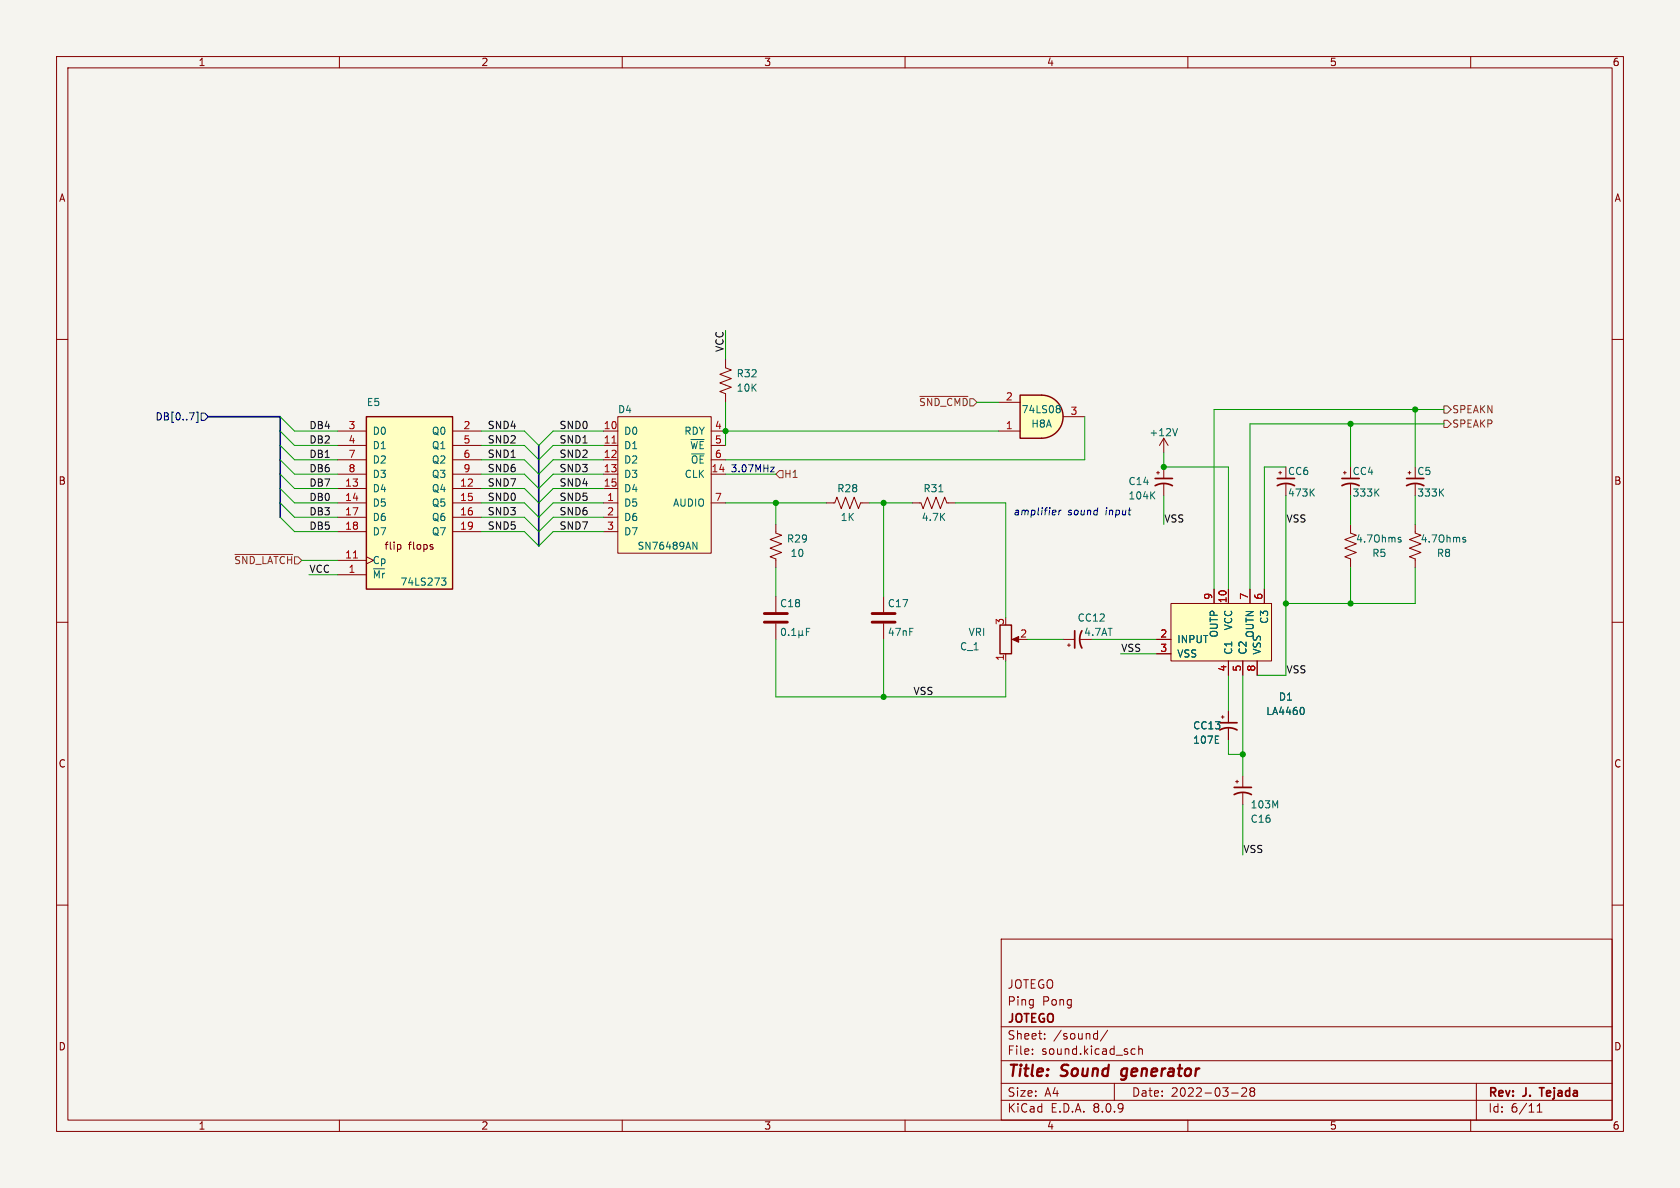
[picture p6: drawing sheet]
<svg xmlns="http://www.w3.org/2000/svg" width="297mm" height="210mm" viewBox="0 0 297 210" stroke-linecap="round" stroke-linejoin="round" font-family="sans-serif">
<defs><g id="words">
<g font-size="2.8" fill="#840000">
<text x="178" y="190.9">Title:</text>
<text x="187.7" y="190.9">Sound</text>
<text x="199.1" y="190.9">generator</text>
</g>
<g font-size="2.1" fill="#840000">
<text x="178" y="178">Ping</text>
<text x="178" y="175">JOTEGO</text>
<text x="184.2" y="178">Pong</text>
<text x="178" y="184">Sheet:</text>
<text x="178" y="181.2">JOTEGO</text>
<text x="186.2" y="184">/sound/</text>
<text x="178" y="186.7">File:</text>
<text x="184.1" y="186.7">sound.kicad_sch</text>
<text x="178" y="196.9">KiCad</text>
<text x="178" y="194.1">Size:</text>
<text x="184.7" y="194.1">A4</text>
<text x="185.7" y="196.9">E.D.A.</text>
<text x="193.3" y="196.9">8.0.9</text>
<text x="200" y="194.1">Date:</text>
<text x="207" y="194.1">2022-03-28</text>
<text x="263" y="194.3">Rev:</text>
<text x="263" y="196.9">Id:</text>
<text x="267.1" y="196.9">6/11</text>
<text x="269.4" y="194.3">J.</text>
<text x="273" y="194.3">Tejada</text>
</g>
<g font-size="1.8" fill="#840000">
<text x="35" y="11.9">1</text>
<text x="85" y="11.9">2</text>
<text x="135" y="11.9">3</text>
<text x="185" y="11.9">4</text>
<text x="235" y="11.9">5</text>
<text x="285" y="11.9">6</text>
<text x="10.3" y="35.9">A</text>
<text x="285.3" y="35.9">A</text>
<text x="10.3" y="85.9">B</text>
<text x="285.3" y="85.9">B</text>
<text x="67.9" y="97.4">flip</text>
<text x="72.2" y="97.4">flops</text>
<text x="10.3" y="135.9">C</text>
<text x="285.3" y="135.9">C</text>
<text x="10.3" y="185.9">D</text>
<text x="285.3" y="185.9">D</text>
<text x="35" y="199.9">1</text>
<text x="85" y="199.9">2</text>
<text x="135" y="199.9">3</text>
<text x="185" y="199.9">4</text>
<text x="235" y="199.9">5</text>
<text x="285" y="199.9">6</text>
</g>
<g font-size="1.8" fill="#0f0f0f">
<text x="128" y="62.3" transform="rotate(-90 128 62.3)">VCC</text>
<text x="54.6" y="75.9">DB4</text>
<text x="86.1" y="75.9">SND4</text>
<text x="98.8" y="75.9">SND0</text>
<text x="54.6" y="81">DB1</text>
<text x="54.6" y="78.5">DB2</text>
<text x="54.6" y="83.6">DB6</text>
<text x="86.1" y="81">SND1</text>
<text x="86.1" y="83.6">SND6</text>
<text x="86.1" y="78.5">SND2</text>
<text x="98.8" y="83.6">SND3</text>
<text x="98.8" y="81">SND2</text>
<text x="98.8" y="78.5">SND1</text>
<text x="54.6" y="88.6">DB0</text>
<text x="54.6" y="86.1">DB7</text>
<text x="86.1" y="86.1">SND7</text>
<text x="86.1" y="88.6">SND0</text>
<text x="98.8" y="86.1">SND4</text>
<text x="98.8" y="88.6">SND5</text>
<text x="54.6" y="93.7">DB5</text>
<text x="54.6" y="91.2">DB3</text>
<text x="86.1" y="93.7">SND5</text>
<text x="86.1" y="91.2">SND3</text>
<text x="98.8" y="91.2">SND6</text>
<text x="98.8" y="93.7">SND7</text>
<text x="205.7" y="92.4">VSS</text>
<text x="227.3" y="92.4">VSS</text>
<text x="54.6" y="101.3">VCC</text>
<text x="198.1" y="115.3">VSS</text>
<text x="227.3" y="119.1">VSS</text>
<text x="161.4" y="122.9">VSS</text>
<text x="219.7" y="150.9">VSS</text>
</g>
<g font-size="1.8" fill="#006464">
<text x="64.8" y="72">E5</text>
<text x="130.1" y="66.9">R32</text>
<text x="130.1" y="69.4">10K</text>
<text x="65.8" y="77.1">D0</text>
<text x="76.3" y="77.1">Q0</text>
<text x="110.2" y="77.1">D0</text>
<text x="120.9" y="77.1">RDY</text>
<text x="180.5" y="73.3">74LS08</text>
<text x="182.2" y="75.8">H8A</text>
<text x="203.1" y="77.3">+12V</text>
<text x="65.8" y="79.6">D1</text>
<text x="65.8" y="82.1">D2</text>
<text x="76.3" y="79.6">Q1</text>
<text x="76.3" y="82.1">Q2</text>
<text x="110.2" y="79.6">D1</text>
<text x="110.2" y="82.1">D2</text>
<text x="121.9" y="79.6">~{WE}</text>
<text x="122" y="82.1">~{OE}</text>
<text x="65.8" y="87.2">D4</text>
<text x="65.8" y="89.8">D5</text>
<text x="65.8" y="84.7">D3</text>
<text x="76.3" y="87.2">Q4</text>
<text x="76.3" y="89.8">Q5</text>
<text x="76.3" y="84.7">Q3</text>
<text x="110.2" y="89.8">D5</text>
<text x="110.2" y="84.7">D3</text>
<text x="110.2" y="87.2">D4</text>
<text x="118.9" y="89.8">AUDIO</text>
<text x="120.9" y="84.7">CLK</text>
<text x="147.9" y="87.2">R28</text>
<text x="163.2" y="87.2">R31</text>
<text x="199.4" y="88.5">104K</text>
<text x="199.4" y="86">C14</text>
<text x="227.6" y="84.2">CC6</text>
<text x="227.6" y="88">473K</text>
<text x="239" y="84.2">CC4</text>
<text x="239" y="88">333K</text>
<text x="250.5" y="84.2">C5</text>
<text x="250.5" y="88">333K</text>
<text x="65.8" y="92.3">D6</text>
<text x="65.8" y="94.8">D7</text>
<text x="76.3" y="92.3">Q6</text>
<text x="76.3" y="94.8">Q7</text>
<text x="110.2" y="92.3">D6</text>
<text x="110.2" y="94.8">D7</text>
<text x="148.5" y="92.3">1K</text>
<text x="162.9" y="92.3">4.7K</text>
<text x="65.8" y="99.9">Cp</text>
<text x="139" y="96.1">R29</text>
<text x="139.7" y="98.7">10</text>
<text x="239.6" y="96.1">4.7Ohms</text>
<text x="242.5" y="98.7">R5</text>
<text x="251.1" y="96.1">4.7Ohms</text>
<text x="253.9" y="98.7">R8</text>
<text x="65.8" y="102.5">~{Mr}</text>
<text x="70.7" y="103.7">74LS273</text>
<text x="137.8" y="107.5">C18</text>
<text x="156.9" y="107.5">C17</text>
<text x="156.9" y="112.6">47nF</text>
<text x="171.1" y="112.6">VRI</text>
<text x="190.4" y="110.1">CC12</text>
<text x="191.6" y="112.6">4.7AT</text>
<text x="208" y="113.9">INPUT</text>
<text x="215.5" y="112.8" transform="rotate(-90 215.5 112.8)">OUTP</text>
<text x="218" y="111.5" transform="rotate(-90 218 111.5)">VCC</text>
<text x="221.8" y="112.9" transform="rotate(-90 221.8 112.9)">OUTN</text>
<text x="224.4" y="110.4" transform="rotate(-90 224.4 110.4)">C3</text>
<text x="169.6" y="115.2">C_1</text>
<text x="208" y="116.4">VSS</text>
<text x="218" y="115.8" transform="rotate(-90 218 115.8)">C1</text>
<text x="220.6" y="115.8" transform="rotate(-90 220.6 115.8)">C2</text>
<text x="223.1" y="115.8" transform="rotate(-90 223.1 115.8)">VSS</text>
<text x="226" y="124.1">D1</text>
<text x="210.8" y="131.7">107E</text>
<text x="210.8" y="129.1">CC13</text>
<text x="223.8" y="126.6">LA4460</text>
<text x="221" y="143.1">103M</text>
<text x="221" y="145.6">C16</text>
</g>
<g font-size="1.8" fill="#725600">
<text x="162.4" y="72">~{SND_CMD}</text>
<text x="256.6" y="73.3">SPEAKN</text>
<text x="256.6" y="75.8">SPEAKP</text>
<text x="138.5" y="84.7">H1</text>
<text x="41.3" y="99.9">~{SND_LATCH}</text>
</g>
<g font-size="1.8" fill="#a90000">
<text x="177.7" y="70.9">2</text>
<text x="61.5" y="75.9">3</text>
<text x="81.8" y="75.9">2</text>
<text x="106.6" y="75.9">10</text>
<text x="126.3" y="75.9">4</text>
<text x="177.7" y="75.9">1</text>
<text x="189.2" y="73.4">3</text>
<text x="61.5" y="78.5">4</text>
<text x="61.5" y="81">7</text>
<text x="61.5" y="83.6">8</text>
<text x="81.8" y="78.5">5</text>
<text x="81.8" y="81">6</text>
<text x="81.8" y="83.6">9</text>
<text x="106.6" y="78.5">11</text>
<text x="106.6" y="81">12</text>
<text x="106.6" y="83.6">13</text>
<text x="125.7" y="83.6">14</text>
<text x="126.3" y="78.5">5</text>
<text x="126.3" y="81">6</text>
<text x="60.9" y="86.1">13</text>
<text x="60.9" y="88.6">14</text>
<text x="81.2" y="86.1">12</text>
<text x="81.2" y="88.6">15</text>
<text x="106.6" y="86.1">15</text>
<text x="107.2" y="88.6">1</text>
<text x="126.3" y="88.6">7</text>
<text x="60.9" y="91.2">17</text>
<text x="60.9" y="93.7">18</text>
<text x="81.2" y="91.2">16</text>
<text x="81.2" y="93.7">19</text>
<text x="107.2" y="91.2">2</text>
<text x="107.2" y="93.7">3</text>
<text x="60.9" y="98.8">11</text>
<text x="61.5" y="101.3">1</text>
<text x="214.4" y="106.1" transform="rotate(-90 214.4 106.1)">9</text>
<text x="216.9" y="106.7" transform="rotate(-90 216.9 106.7)">10</text>
<text x="220.7" y="106.1" transform="rotate(-90 220.7 106.1)">7</text>
<text x="223.3" y="106.1" transform="rotate(-90 223.3 106.1)">6</text>
<text x="177.5" y="110.6" transform="rotate(-90 177.5 110.6)">3</text>
<text x="180.3" y="112.8">2</text>
<text x="205" y="112.8">2</text>
<text x="177.5" y="116.9" transform="rotate(-90 177.5 116.9)">1</text>
<text x="205" y="115.3">3</text>
<text x="216.9" y="118.8" transform="rotate(-90 216.9 118.8)">4</text>
<text x="219.5" y="118.8" transform="rotate(-90 219.5 118.8)">5</text>
<text x="222" y="118.8" transform="rotate(-90 222 118.8)">8</text>
</g>
<text font-size="1.8" fill="#000084" x="27.4" y="74.5">DB[0..7]</text>
<g font-size="1.8" fill="#0000c2">
<text x="179.1" y="91.2">amplifier</text>
<text x="188.7" y="91.2">sound</text>
<text x="195.5" y="91.2">input</text>
</g>
<g font-size="1.7" fill="#006464">
<text x="109.2" y="73.2">D4</text>
<text x="112.6" y="97.4">SN76489AN</text>
</g>
<text font-size="1.7" fill="#0000c2" x="129.1" y="83.6">3.07MHz</text>
</g></defs>
<path d="M0 0h297v210h-297z" fill="#f5f4ef" stroke="#f5f4ef" stroke-width=".18"/>
<g fill="none" stroke="#840000" stroke-width=".18">
<path d="M10 10h277v190h-277zM12 12h273v186h-273zM60 10v2M110 10v2M160 10v2M210 10v2M260 10v2M10 60h2M205.7 77.5l-.7 1.2M205.7 77.5v2.5M205.7 77.5l.8 1.2M285 60h2"/>
<path d="M226.1 83.6h.5M226.3 83.3v.5M227.3 85.6v2M237.5 83.6h.5M237.7 83.3v.5M238.8 85.6v2M250.2 92.7v1.5l1 .4-2 .8 2 .7-2 .8 2 .8-2 .7 1 .4v1.5M10 110h2M137.2 105.4v2.8M137.2 110.2v2.8M156.2 105.4v2.8M156.2 110.2v2.8"/>
<path d="M177.8 115.6v1.2M179.3 113h1M188 113h2M188.7 114h.5M189 113.8v.5M285 110h2M10 160h2M177 166h108v32h-108zM285 160h2M60 198v2M110 198v2M160 198v2"/>
<path d="M177 194.5h108M177 191.5h108M177 187.5h108M177 181.5h108M182.5 186.3v.1M182.5 185.5v.1M184.7 183.6v.1M184.7 182.8v.1M193.6 182.7l.4 .1M194 182.2v1.5M194 183.6l-.4 .1M195.8 182.1l-1.3 2"/>
<path d="M197 191.5v3M200.1 186.3h.6M200.1 185.5h.6M201.3 185.5l.2-.1 .4 .1 .1 .9M201.3 184.9v1.5M210 198v2M217.7 193.2h1.2M219.5 192.4l.6-.1 .2 .1 .1 .3-.9 1.1h.9M221.2 192.9l-.2-.2 .2-.4 .5 .1 .1 .2-.3 .3M221.2 192.9l-.2 .3v.5l.2 .1 .5-.1 .1-.2-.1-.4-.2-.2M221.2 192.9h.3M260 198v2"/>
<path d="M261 191.5v6.5M271.7 196.6h.9M271.7 195.5l.5-.4v1.5"/>
</g>
<path d="M225.8 85.9a3.2 3.2 0 0 1 3.1 0M225.8 84.6h3.1M237.2 85.9a3.2 3.2 0 0 1 3.1 0M237.2 84.6h3.1M190 111.5v3.1M191.3 111.5a3.2 3.2 0 0 0 0 3.1M272.1 192.3h.9" fill="none" stroke="#840000" stroke-width=".3"/>
<path d="M198.2 190.8l.2 .1M198.3 189.3v.7" fill="none" stroke="#840000" stroke-width=".4"/>
<g fill="none" stroke="#006464" stroke-width=".18">
<path d="M208.2 75.8l-.5 1.2M231.8 87l.6 .7M232.4 86.4l-.8 .8M243.2 87l.6 .7M243.8 86.4l-.7 .8M258.8 95.4l.3 .1v.1l-.1 .2h-.3M258.8 95h.3M138.3 111.1h.2a.68 .68 0 0 1 .4 .6 .68 .68 0 0 1-.4 .6 .84 .84 0 0 1-.2-1.2zM139.4 112.2v.1M140 112.3h.7M140 111.4l.3-.3v1.2M141.2 112.2l.2 .1h.3l.1-.1"/>
<path d="M141.2 111.5v1.3M141.8 112.2l.2 .1M141.8 111.5v.7M142.6 111.7h.4M143.2 111.1h-.6v1.2"/>
</g>
<path d="M135.1 110h4.1M135.1 108.5h4.1M154.2 110h4M154.2 108.5h4" fill="none" stroke="#840000" stroke-width=".51"/>
<path d="M178.9 113l1.2-.5v1z" fill="#840000" stroke="#840000" stroke-width=".18"/>
<path d="M176.8 110.5h2v5.1h-2z" fill="none" stroke="#840000" stroke-width=".25"/>
<path d="M184.1 69.9a3.8 3.8 0 0 1 3.8 3.8 3.8 3.8 0 0 1-3.8 3.8z" fill="#ffffc2" stroke="#ffffc2" stroke-width=".18"/>
<path d="M180.3 69.9h3.8v7.6h-3.8z" fill="#ffffc2"/>
<path d="M180.3 69.9h3.8a3.8 3.8 0 0 1 3.8 3.8 3.8 3.8 0 0 1-3.8 3.8h-3.8z" fill="none" stroke="#840000" stroke-width=".25"/>
<path d="M176.5 76.2h3.8M176.5 71.1h3.8M188 73.7h3.8M238.8 92.7v1.5l1 .4-2.1 .8 2.1 .7-2.1 .8 2.1 .8-2.1 .7 1.1 .4v1.5M248.9 83.6h.5M249.2 83.3v.5M250.2 85.6v2" fill="none" stroke="#840000" stroke-width=".18"/>
<path d="M187 71.7h.2l.2 .2-.2 .3M187 72.2h.2M187.2 72.2l.2 .3v.2l-.1 .2-.3 .1M247.3 95.4l.3 .1 .1 .1-.2 .2h-.2M247.3 95h.3M254.7 87l.5 .7M255.2 86.4l-.7 .8" fill="none" stroke="#006464" stroke-width=".18"/>
<path d="M248.7 85.9a3.2 3.2 0 0 1 3 0M248.7 84.6h3" fill="none" stroke="#840000" stroke-width=".3"/>
<path d="M109.2 73.7h16.5v24.1h-16.5z" fill="#ffffc2"/>
<g fill="none" stroke="#840000" stroke-width=".18">
<path d="M106.7 76.2h2.5M106.7 78.7h2.5M109.2 73.7h16.5v24.1h-16.5zM125.7 76.2h2.6M125.7 78.7h2.6M106.7 88.9h2.5M106.7 81.3h2.5M106.7 83.8h2.5M106.7 86.4h2.5M106.7 91.4h2.5M106.7 94h2.5M125.7 88.9h2.6"/>
<path d="M125.7 81.3h2.6M125.7 83.8h2.6"/>
</g>
<path d="M108.2 78.3h.7" fill="none" stroke="#a90000" stroke-width=".18"/>
<path d="M122.1 77.7h2.4M122.5 95.8l.7 1.3v-1.3" fill="none" stroke="#006464" stroke-width=".18"/>
<path d="M64.8 73.7h15.2v30.4h-15.2z" fill="#ffffc2"/>
<path d="M64.8 73.7h15.2v30.4h-15.2z" fill="none" stroke="#840000" stroke-width=".25"/>
<g fill="none" stroke="#840000" stroke-width=".18">
<path d="M59.7 76.2h5.1M59.7 78.7h5.1M80 76.2h5.1M80 78.7h5.1M59.7 99.1h5.1M59.7 86.4h5.1M59.7 88.9h5.1M59.7 91.4h5.1M59.7 94h5.1M59.7 81.3h5.1M59.7 83.8h5.1M64.8 98.4l1.2 .7-1.2 .6"/>
<path d="M70.6 96.3l.3 .2v.4l-.3 .2M76.4 96.7l.2 .2-.2 .2M76.4 96.3h.1M80 86.4h5.1M80 88.9h5.1M80 91.4h5.1M80 94h5.1M80 81.3h5.1M80 83.8h5.1M137.2 92.7v1.5l1 .4-2.1 .8 2.1 .7-2.1 .8 2.1 .8-2.1 .7 1.1 .4v1.5M59.7 101.6h5.1"/>
</g>
<path d="M62.5 98.6h.7" fill="none" stroke="#a90000" stroke-width=".18"/>
<path d="M78 102.2h.8l-.4 .5 .4 .1v.4l-.2 .2h-.4" fill="none" stroke="#006464" stroke-width=".18"/>
<path d="M207 106.7h17.8v10.1h-17.8z" fill="#ffffc2"/>
<g fill="none" stroke="#840000" stroke-width=".18">
<path d="M128.3 63.5v1.5l1 .4-2 .8 2 .7-2 .8 2 .8-2 .7 1 .4v1.5M146 88.9h1.6l.4-1 .7 2 .8-2 .7 2 .8-2 .8 2 .3-1h1.6M161.3 88.9h1.5l.4 1 .8-2 .7 2 .8-2 .7 2 .8-2 .4 1h1.5M204.5 83.6h.5M204.7 83.3v.5M205.7 82.6v2M205.7 85.6v2M204.5 113h2.5M204.5 115.6h2.5M207 106.7h17.8v10.1h-17.8zM214.6 104.1v2.6M217.2 104.1v2.6"/>
<path d="M217.2 116.8v2.6M219.7 116.8v2.6M221 104.1v2.6M222.2 116.8v2.6M223.5 104.1v2.6M215.9 126.7h.5M216.2 126.5v.5M217.2 125.7v2.1M217.2 128.8v2M218.4 138.2h.5M218.7 137.9v.5M219.7 137.2v2"/>
<path d="M219.7 140.2v2"/>
</g>
<path d="M166 86.9h.7M203.6 87.5l.6 .7M204.2 86.9l-.8 .8M214.9 131.4h.6M214.9 130.1h.6M230.4 125.1l.2 .4-.2 .7" fill="none" stroke="#006464" stroke-width=".18"/>
<path d="M204.2 85.9a3.2 3.2 0 0 1 3.1 0M204.2 84.6h3.1M215.6 129a3.2 3.2 0 0 1 3.1 0M215.6 127.8h3.1M218.2 139.2h3M218.2 140.5a3.2 3.2 0 0 1 3 0" fill="none" stroke="#840000" stroke-width=".3"/>
<path d="M162.6 70.1h8.5M255.3 71.8h.6l.6 .6-.6 .6h-.6zM255.3 74.3h.6l.6 .6-.6 .7h-.6zM41.5 98h10.2M137.8 83.2h.6v1.3h-.6l-.6-.7z" fill="none" stroke="#725600" stroke-width=".18"/>
<path d="M33.5 73h.8l-.5 1.2M34.7 72.8h.3v1.9h-.3M35.6 73h.6l.6 .7-.6 .6h-.6z" fill="none" stroke="#000084" stroke-width=".18"/>
<path d="M136.2 82.6h.7l-.7 .8h.7M186.5 90.2l.2 .3-.7 .1M187.3 90.2l-.2 .8M187.6 90.2l-.4 .2" fill="none" stroke="#0000c2" stroke-width=".18"/>
<path d="M36.8 73.7h12.7v17.7M95.2 78.7v17.8" fill="none" stroke="#000084" stroke-width=".3"/>
<g fill="none" stroke="#009600" stroke-width=".18">
<path d="M128.3 58.4v5.1M49.5 78.7l2.6 2.6h7.6M49.5 73.7l2.6 2.5h7.6M49.5 76.2l2.6 2.5h7.6M85.1 76.2h7.6l2.5 2.5 2.6-2.5h8.9M85.1 78.7h7.6l2.5 2.6 2.6-2.6h8.9M128.3 76.2h48.2M128.3 71.1v7.6M172.7 71.1h3.8M191.8 73.7v7.6h-63.5M238.8 74.9v7.7M250.2 72.4v10.2"/>
<path d="M255.3 74.9h-34.3v29.2M255.3 72.4h-40.7v31.7M49.5 86.4l2.6 2.5h7.6M49.5 83.8l2.6 2.6h7.6M49.5 91.4l2.6 2.6h7.6M49.5 88.9l2.6 2.5h7.6M49.5 81.3l2.6 2.5h7.6M53.3 99.1h6.4M85.1 88.9h7.6l2.5 2.5 2.6-2.5h8.9M85.1 86.4h7.6l2.5 2.5 2.6-2.5h8.9M85.1 81.3h7.6l2.5 2.5 2.6-2.5h8.9M85.1 94h7.6l2.5 2.5 2.6-2.5h8.9"/>
<path d="M85.1 91.4h7.6l2.5 2.6 2.6-2.6h8.9M85.1 83.8h7.6l2.5 2.6 2.6-2.6h8.9M128.3 88.9h17.7M128.3 83.8h8.9M137.2 88.9v3.8M153.7 88.9h7.6M156.2 88.9v16.5M168.9 88.9h8.9v20.3M205.7 80v2.6h11.5v21.5M205.7 87.6v5.1M227.3 87.6v31.8h-5.1M227.3 82.6h-3.8v21.5"/>
<path d="M238.8 87.6v5.1M250.2 87.6v5.1M54.6 101.6h5.1M137.2 113v10.2h40.6v-6.4M137.2 100.3v5.1M156.2 113v10.2M181.6 113h6.4M193 113h11.5M198.1 115.6h6.4M217.2 119.4v6.3M219.7 119.4v17.8M238.8 100.3v6.4"/>
<path d="M250.2 100.3v6.4h-22.9M217.2 130.8v2.6h2.5M219.7 142.2v8.9"/>
</g>
<g fill="#009600" stroke="#009600" stroke-width=".18">
<circle cx="128.3" cy="76.2" r=".46"/>
<circle cx="238.8" cy="106.7" r=".46"/>
<circle cx="227.3" cy="106.7" r=".46"/>
<circle cx="219.7" cy="133.4" r=".46"/>
<circle cx="156.2" cy="123.2" r=".46"/>
<circle cx="156.2" cy="88.9" r=".46"/>
<circle cx="137.2" cy="88.9" r=".46"/>
<circle cx="250.2" cy="72.4" r=".46"/>
<circle cx="238.8" cy="74.9" r=".46"/>
<circle cx="205.7" cy="82.6" r=".46"/>
</g>
<use href="#words"/>
</svg>
